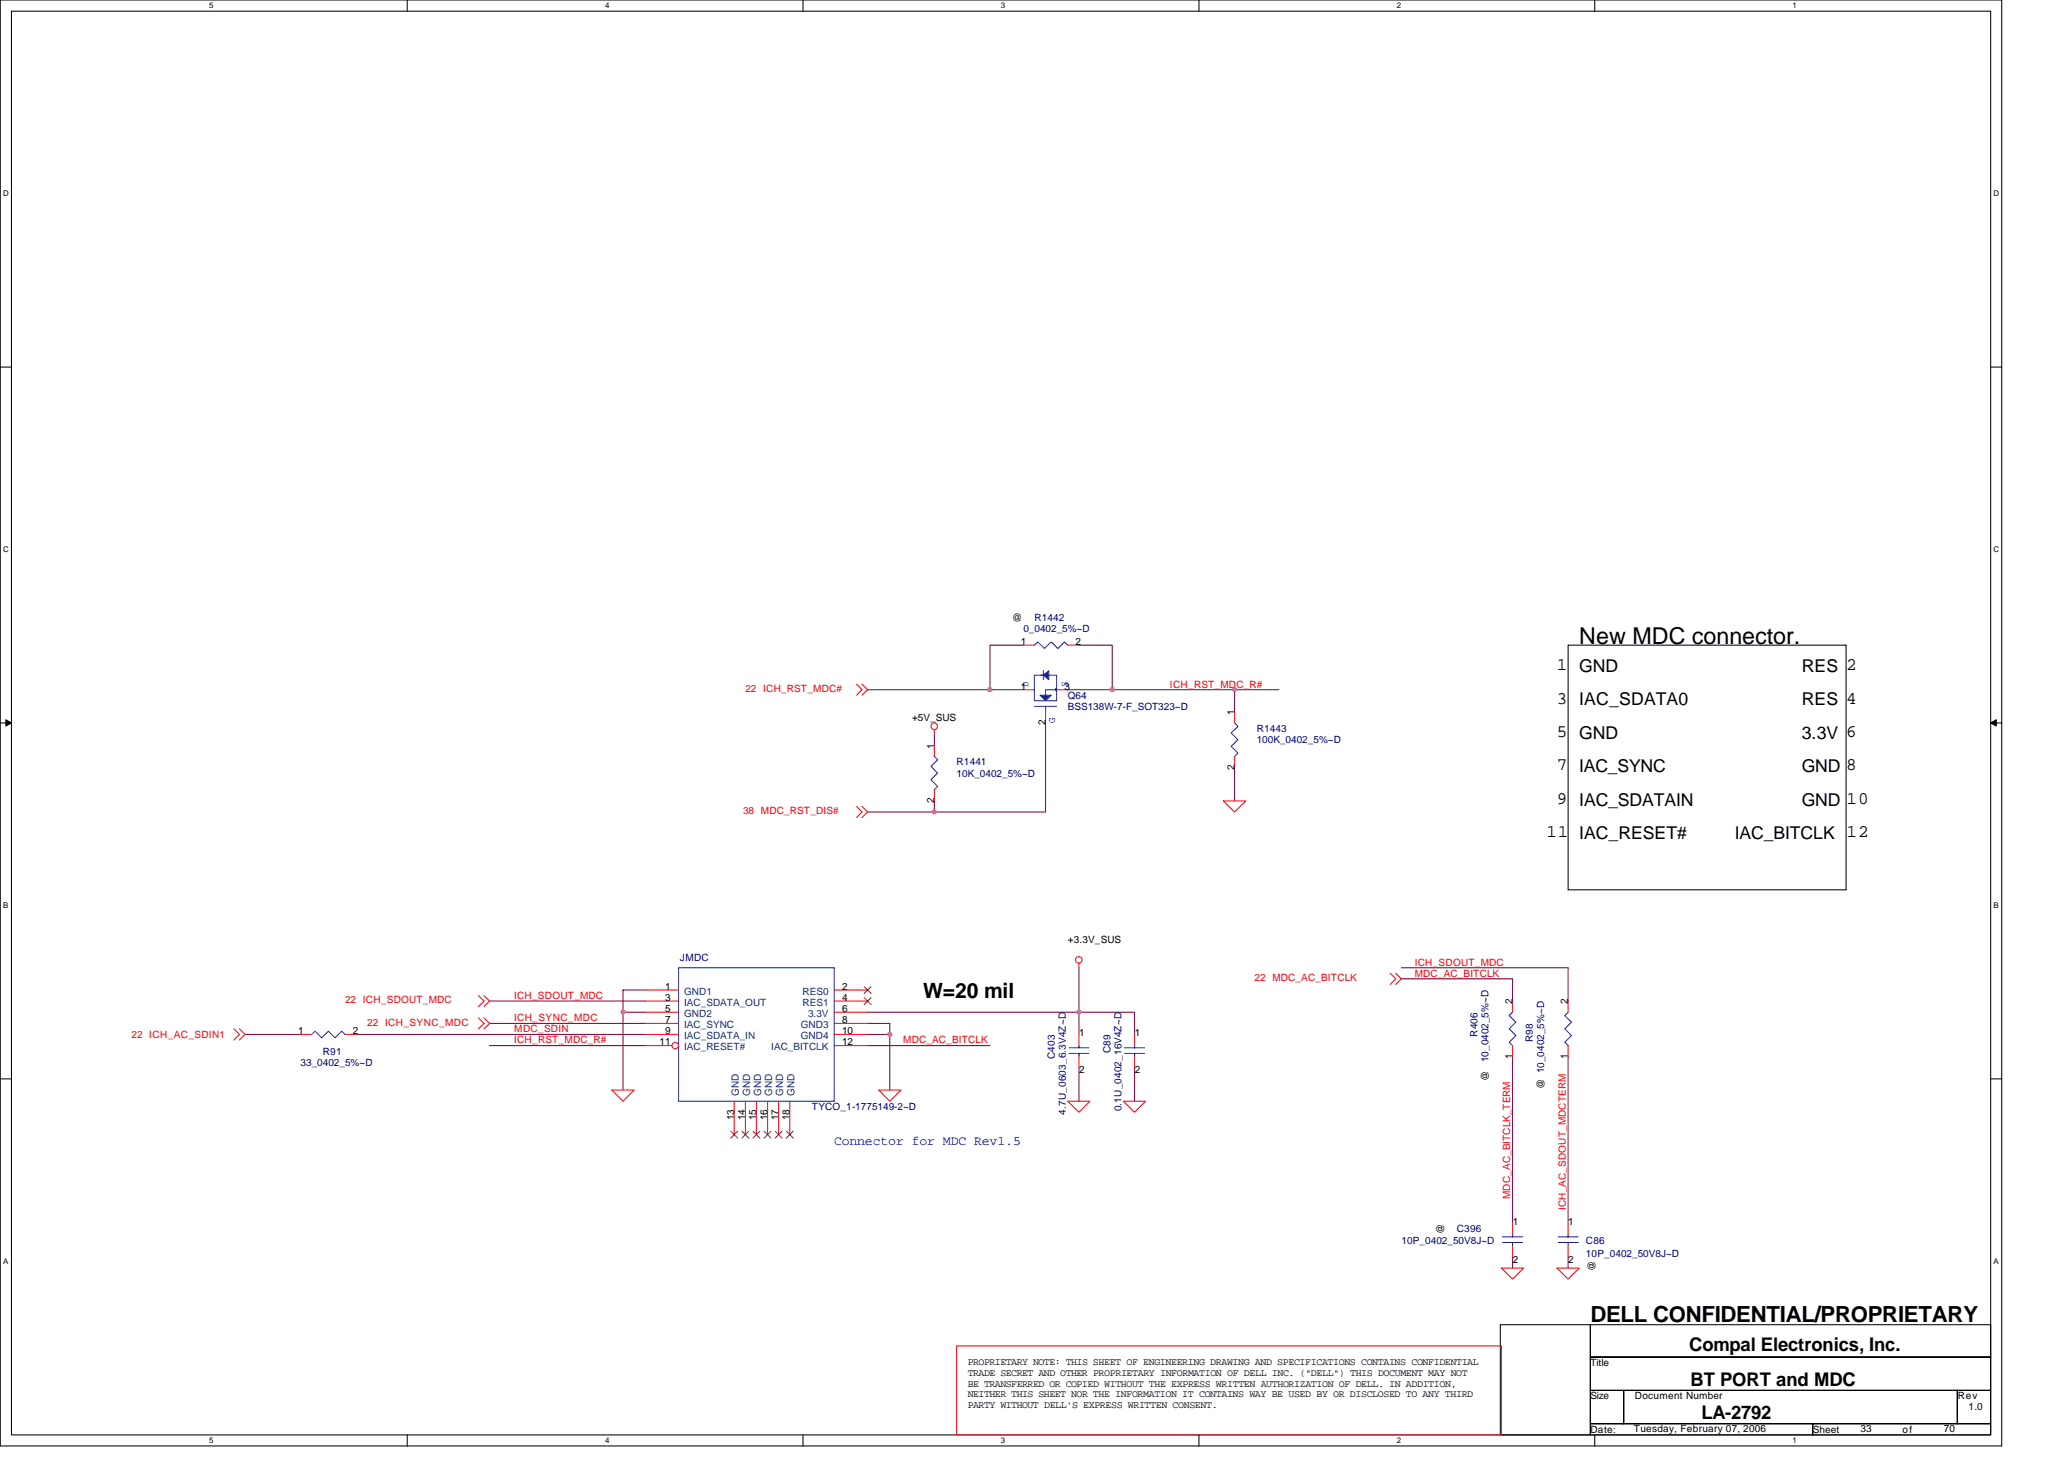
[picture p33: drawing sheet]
<svg xmlns="http://www.w3.org/2000/svg" width="297mm" height="210mm" viewBox="0 0 297 210" stroke-linecap="round" stroke-linejoin="round" font-family="sans-serif">
<defs><g id="words">
<text font-size="3.3" x="227.3" y="92.6">New MDC connector.</text>
<text font-size="3.2" x="228.9" y="190.2">DELL CONFIDENTIAL/PROPRIETARY</text>
<text font-size="3" x="132.9" y="143.6">W=20 mil</text>
<g font-size="2.7">
<text x="243.1" y="194.4">Compal Electronics, Inc.</text>
<text x="243.3" y="199.3">BT PORT and MDC</text>
<text x="244.9" y="204.2">LA-2792</text>
</g>
<g font-size="2.5">
<text x="224.1" y="96.5">1</text>
<text x="224.1" y="101.3">3</text>
<text x="227.3" y="96.7">GND</text>
<text x="227.3" y="101.5">IAC_SDATA0</text>
<text x="259.3" y="96.7">RES</text>
<text x="259.3" y="101.5">RES</text>
<text x="265.7" y="101.3">4</text>
<text x="265.7" y="96.5">2</text>
<text x="224.1" y="106">5</text>
<text x="227.3" y="106.3">GND</text>
<text x="259.3" y="106.3">3.3V</text>
<text x="265.7" y="106">6</text>
<text x="224.1" y="110.8">7</text>
<text x="227.3" y="111.1">IAC_SYNC</text>
<text x="259.3" y="111.1">GND</text>
<text x="265.7" y="110.8">8</text>
<text x="224.1" y="115.7">9</text>
<text x="227.3" y="115.9">IAC_SDATAIN</text>
<text x="259.3" y="115.9">GND</text>
<text x="265.7" y="115.7">10</text>
<text x="222.5" y="120.5">11</text>
<text x="227.3" y="120.7">IAC_RESET#</text>
<text x="249.7" y="120.7">IAC_BITCLK</text>
<text x="265.7" y="120.5">12</text>
</g>
<text font-size="1.9" fill="#00f" x="120.1" y="164.8">Connector for MDC Rev1.5</text>
<g font-size="1.4">
<text x="145.7" y="89.3">@</text>
<text x="146.9" y="92.8">1</text>
<text x="154.8" y="92.8">2</text>
<text x="146.9" y="99.2">1</text>
<text x="153.2" y="99.2">3</text>
<text x="131.3" y="103.7">+5V_SUS</text>
<text x="134.4" y="107.7" transform="rotate(-90 134.4 107.7)">1</text>
<text x="150.4" y="104.4" transform="rotate(-90 150.4 104.4)">2</text>
<text x="177.6" y="102.9" transform="rotate(-90 177.6 102.9)">1</text>
<text x="177.6" y="110.7" transform="rotate(-90 177.6 110.7)">2</text>
<text x="134.4" y="115.5" transform="rotate(-90 134.4 115.5)">2</text>
<text x="153.7" y="135.7">+3.3V_SUS</text>
<text x="95.7" y="142.4">1</text>
<text x="95.7" y="144">3</text>
<text x="121.2" y="142.4">2</text>
<text x="121.2" y="144">4</text>
<text x="42.9" y="148.8">1</text>
<text x="50.8" y="148.8">2</text>
<text x="95.7" y="145.6">5</text>
<text x="95.7" y="147.2">7</text>
<text x="95.7" y="148.8">9</text>
<text x="121.2" y="145.6">6</text>
<text x="121.2" y="147.2">8</text>
<text x="121.2" y="148.8">10</text>
<text x="155.3" y="149">1</text>
<text x="163.3" y="149">1</text>
<text x="217.7" y="144.5" transform="rotate(-90 217.7 144.5)">2</text>
<text x="225.7" y="144.5" transform="rotate(-90 225.7 144.5)">2</text>
<text x="94.9" y="150.4">11</text>
<text x="121.2" y="150.4">12</text>
<text x="155.3" y="154.4">2</text>
<text x="163.3" y="154.4">2</text>
<text x="214.2" y="155.5" transform="rotate(-90 214.2 155.5)">@</text>
<text x="217.7" y="152.4" transform="rotate(-90 217.7 152.4)">1</text>
<text x="225.7" y="152.4" transform="rotate(-90 225.7 152.4)">1</text>
<text x="105.6" y="161.2" transform="rotate(-90 105.6 161.2)">13</text>
<text x="107.2" y="161.2" transform="rotate(-90 107.2 161.2)">14</text>
<text x="108.8" y="161.2" transform="rotate(-90 108.8 161.2)">15</text>
<text x="110.4" y="161.2" transform="rotate(-90 110.4 161.2)">16</text>
<text x="112" y="161.2" transform="rotate(-90 112 161.2)">17</text>
<text x="113.6" y="161.2" transform="rotate(-90 113.6 161.2)">18</text>
<text x="222.2" y="156.7" transform="rotate(-90 222.2 156.7)">@ 10_0402_5%~D</text>
<text x="207.8" y="177.5" transform="rotate(-90 207.8 177.5)">@</text>
<text x="217.7" y="176.2">1</text>
<text x="225.7" y="176.2">1</text>
<text x="217.7" y="181.7">2</text>
<text x="225.7" y="181.7">2</text>
<text x="229.6" y="182.9" transform="rotate(-90 229.6 182.9)">@</text>
<text x="139.3" y="196.4">PROPRIETARY NOTE: THIS SHEET OF ENGINEERING DRAWING AND SPECIFICATIONS CONTAINS CONFIDENTIAL</text>
<text x="139.3" y="197.9">TRADE SECRET AND OTHER PROPRIETARY INFORMATION OF DELL INC. (&quot;DELL&quot;) THIS DOCUMENT MAY NOT</text>
<text x="228.9" y="196.5">Title</text>
<text x="139.3" y="199.5">BE TRANSFERRED OR COPIED WITHOUT THE EXPRESS WRITTEN AUTHORIZATION OF DELL. IN ADDITION,</text>
<text x="139.3" y="201">NEITHER THIS SHEET NOR THE INFORMATION IT CONTAINS WAY BE USED BY OR DISCLOSED TO ANY THIRD</text>
<text x="139.3" y="202.6">PARTY WITHOUT DELL'S EXPRESS WRITTEN CONSENT.</text>
<text x="228.9" y="201.3">Size</text>
<text x="235.3" y="201.3">Document Number</text>
<text x="281.7" y="201.3">Rev</text>
<text x="283.3" y="202.9">1.0</text>
<text x="228.9" y="206.1">Date:</text>
<text x="235.1" y="206">Tuesday, February 07, 2006</text>
<text x="260.9" y="206.1">Sheet</text>
<text x="267.8" y="206">33</text>
<text x="273.8" y="206.1">of</text>
<text x="279.8" y="206">70</text>
</g>
<g font-size="1.4" fill="#000080">
<text x="148.9" y="89.3">R1442</text>
<text x="147.3" y="90.9">0_0402_5%~D</text>
<text x="153.7" y="100.5">Q64</text>
<text x="153.7" y="102.1">BSS138W-7-F_SOT323~D</text>
<text x="180.9" y="105.3">R1443</text>
<text x="180.9" y="106.9">100K_0402_5%~D</text>
<text x="137.7" y="110.1">R1441</text>
<text x="137.7" y="111.7">10K_0402_5%~D</text>
<text x="97.8" y="138.3">JMDC</text>
<text x="212.6" y="149.1" transform="rotate(-90 212.6 149.1)">R406</text>
<text x="220.6" y="149.9" transform="rotate(-90 220.6 149.9)">R98</text>
<text x="43.3" y="153.3">33_0402_5%~D</text>
<text x="46.5" y="151.7">R91</text>
<text x="151.8" y="152.4" transform="rotate(-90 151.8 152.4)">C403</text>
<text x="159.8" y="151.5" transform="rotate(-90 159.8 151.5)">C89</text>
<text x="214.2" y="152.8" transform="rotate(-90 214.2 152.8)">10_0402_5%~D</text>
<text x="116.9" y="159.7">TYCO_1-1775149-2~D</text>
<text x="153.4" y="160.4" transform="rotate(-90 153.4 160.4)">4.7U_0603_6.3V4Z~D</text>
<text x="161.4" y="159.9" transform="rotate(-90 161.4 159.9)">0.1U_0402_16V4Z~D</text>
<text x="201.7" y="178.9">10P_0402_50V8J~D</text>
<text x="209.7" y="177.3">C396</text>
<text x="228.2" y="178.9">C86</text>
<text x="228.2" y="180.8">10P_0402_50V8J~D</text>
</g>
<g font-size="1.4" fill="#f00">
<text x="107.3" y="99.5">22 ICH_RST_MDC#</text>
<text x="168.4" y="98.9">ICH_RST_MDC_R#</text>
<text x="106.9" y="117.2">38 MDC_RST_DIS#</text>
<text x="74" y="143.7">ICH_SDOUT_MDC</text>
<text x="180.5" y="141.2">22 MDC_AC_BITCLK</text>
<text x="203.6" y="138.9">ICH_SDOUT_MDC</text>
<text x="203.6" y="140.5">MDC_AC_BITCLK</text>
<text x="18.9" y="149.3">22 ICH_AC_SDIN1</text>
<text x="49.7" y="144.4">22 ICH_SDOUT_MDC</text>
<text x="52.8" y="147.6">22 ICH_SYNC_MDC</text>
<text x="74" y="146.9">ICH_SYNC_MDC</text>
<text x="74" y="148.5">MDC_SDIN</text>
<text x="74" y="150.1">ICH_RST_MDC_R#</text>
<text x="130" y="150.1">MDC_AC_BITCLK</text>
<text x="217.4" y="172.5" transform="rotate(-90 217.4 172.5)">MDC_AC_BITCLK_TERM</text>
<text x="225.4" y="174.1" transform="rotate(-90 225.4 174.1)">ICH_AC_SDOUT_MDCTERM</text>
</g>
<g font-size="1.4" fill="#00f">
<text x="148" y="98.9" transform="rotate(-90 148 98.9)">D</text>
<text x="153.6" y="98.9" transform="rotate(-90 153.6 98.9)">S</text>
<text x="151.8" y="104" transform="rotate(-90 151.8 104)">G</text>
</g>
<g font-size="1.4" fill="#004080">
<text x="98.5" y="143.1">GND1</text>
<text x="115.5" y="143.1">RES0</text>
<text x="98.5" y="144.7">IAC_SDATA_OUT</text>
<text x="98.5" y="146.3">GND2</text>
<text x="98.5" y="147.9">IAC_SYNC</text>
<text x="98.5" y="149.5">IAC_SDATA_IN</text>
<text x="115.2" y="147.9">GND3</text>
<text x="115.2" y="149.5">GND4</text>
<text x="115.5" y="144.7">RES1</text>
<text x="116.3" y="146.3">3.3V</text>
<text x="98.5" y="151.1">IAC_RESET#</text>
<text x="111" y="151.1">IAC_BITCLK</text>
<text x="106.3" y="157.6" transform="rotate(-90 106.3 157.6)">GND</text>
<text x="107.9" y="157.6" transform="rotate(-90 107.9 157.6)">GND</text>
<text x="109.5" y="157.6" transform="rotate(-90 109.5 157.6)">GND</text>
<text x="111.1" y="157.6" transform="rotate(-90 111.1 157.6)">GND</text>
<text x="112.7" y="157.6" transform="rotate(-90 112.7 157.6)">GND</text>
<text x="114.3" y="157.6" transform="rotate(-90 114.3 157.6)">GND</text>
</g>
<g font-size="1.1">
<text x="30.1" y="1.2">5</text>
<text x="87.1" y="1.2">4</text>
<text x="144" y="1.2">3</text>
<text x="201" y="1.2">2</text>
<text x="258" y="1.2">1</text>
<text x=".4" y="28.2">D</text>
<text x="286.9" y="28.2">D</text>
<text x=".4" y="79.4">C</text>
<text x="286.9" y="79.4">C</text>
<text x=".4" y="130.6">B</text>
<text x="286.9" y="130.6">B</text>
<text x=".4" y="181.8">A</text>
<text x="286.9" y="181.8">A</text>
<text x="30.1" y="207.6">5</text>
<text x="87.1" y="207.6">4</text>
<text x="144" y="207.6">3</text>
<text x="201" y="207.6">2</text>
<text x="258" y="207.6">1</text>
</g>
</g></defs>
<path d="M0 0h288.1v208h-288.1zM1.6 1.6h284.9v204.8h-284.9z" fill="none" stroke="#000" stroke-width=".15"/>
<g fill="#fff">
<path d="M30.1 .2h.6v1.2h-.6z"/>
<path d="M30.1 206.6h.6v1.3h-.6z"/>
</g>
<path d="M58.6 0v1.6M58.6 206.4v1.6" fill="none" stroke="#000" stroke-width=".15"/>
<g fill="#fff">
<path d="M87.1 .2h.6v1.2h-.6z"/>
<path d="M87.1 206.6h.6v1.3h-.6z"/>
</g>
<path d="M115.6 0v1.6M115.6 206.4v1.6" fill="none" stroke="#000" stroke-width=".15"/>
<g fill="#fff">
<path d="M144 .2h.6v1.2h-.6z"/>
<path d="M144 206.6h.6v1.3h-.6z"/>
</g>
<path d="M172.5 0v1.6M172.5 206.4v1.6" fill="none" stroke="#000" stroke-width=".15"/>
<g fill="#fff">
<path d="M201 .2h.6v1.2h-.6z"/>
<path d="M201 206.6h.6v1.3h-.6z"/>
</g>
<path d="M229.5 0v1.6M229.5 206.4v1.6" fill="none" stroke="#000" stroke-width=".15"/>
<g fill="#fff">
<path d="M258 .2h.6v1.2h-.6z"/>
<path d="M258 206.6h.6v1.3h-.6z"/>
<path d="M.4 27.2h.8v1.3h-.8z"/>
<path d="M286.9 27.2h.8v1.3h-.8z"/>
<path d="M.4 78.4h.8v1.3h-.8z"/>
<path d="M286.9 78.4h.8v1.3h-.8z"/>
</g>
<path d="M0 52.8h1.6M286.5 52.8h1.6" fill="none" stroke="#000" stroke-width=".15"/>
<g fill="#fff">
<path d="M.4 129.6h.8v1.3h-.8z"/>
<path d="M286.9 129.6h.7v1.3h-.7z"/>
</g>
<path d="M0 104h1.6M286.5 104h1.6" fill="none" stroke="#000" stroke-width=".15"/>
<path d="M.8 103.5l.8 .5-.8 .5zM286.5 104l.8-.5v1z" fill="#000" stroke="#000" stroke-width=".14"/>
<g fill="#fff">
<path d="M.4 180.8h.8v1.3h-.8z"/>
<path d="M286.9 180.8h.7v1.3h-.7z"/>
</g>
<path d="M225.7 92.8h40v35.2h-40zM0 155.2h1.6M286.5 155.2h1.6M215.9 190.6h13v15.8h-13zM228.9 190.6h57.6v4.6h-57.6zM228.9 195.2h57.6v4.8h-57.6zM228.9 204.8h32v1.6h-32zM228.9 200h4.8v4.8h-4.8zM233.7 200h48v4.8h-48zM260.9 204.8h25.6v1.6h-25.6zM281.7 200h4.8v4.8h-4.8z" fill="none" stroke="#000" stroke-width=".15"/>
<g fill="none" stroke="#800040" stroke-width=".15">
<path d="M124.9 99.2h17.6M147.3 92.8h-4.8v6.4h4.8M153.7 99.2h24M155.3 92.8h4.8v6.4M184.1 99.2h-6.4v3.2M134.5 105.6v1.6M134.5 115.2v1.6M150.5 104v12.8h-25.6M177.7 110.4v4.8M155.3 139.2v9.6M201.7 139.2h24v4.8M35.3 148.8h8"/>
<path d="M51.3 148.8h41.6M70.5 150.4h22.4M70.5 147.2h22.4M70.5 144h22.4M89.7 145.6v11.2M92.9 142.4h-3.2v3.2h3.2M124.9 145.6h38.4v3.2M124.9 150.4h17.6M124.9 147.2h3.2v9.6M124.9 148.8h3.2M155.3 153.6v4.8M163.3 153.6v4.8"/>
<path d="M201.7 140.8h16v3.2M217.7 152v24M225.7 152v24M217.7 180.8v1.6M225.7 180.8v1.6"/>
</g>
<g fill="none" stroke="#f00" stroke-width=".15">
<path d="M123.3 98.4l.8 .8-.8 .8M124.1 98.4l.8 .8-.8 .8M123.3 116l.8 .8-.8 .8M124.1 116l.8 .8-.8 .8M134.5 105v.6M176.1 115.2h3.2l-1.6 1.6zM177.7 102.4v1.6M177.7 108.8v1.6M155.3 138.6v.6M33.7 148l.8 .8-.8 .8M34.5 148l.8 .8-.8 .8M68.9 146.4l.8 .8-.8 .8"/>
<path d="M68.9 143.2l.8 .8-.8 .8M69.7 146.4l.8 .8-.8 .8M69.7 143.2l.8 .8-.8 .8M88.1 156.8h3.2l-1.6 1.6zM92.9 142.4h4.8M92.9 144h4.8M92.9 145.6h4.8M92.9 147.2h4.8M92.9 148.8h4.8M126.5 156.8h3.2l-1.6 1.6zM153.7 158.4h3.2l-1.6 1.6zM161.7 158.4h3.2l-1.6 1.6z"/>
<path d="M163.3 148.8v1.6M163.3 152v1.6M200.1 140l.8 .8-.8 .8M200.9 140l.8 .8-.8 .8M225.7 144v1.6M225.7 150.4v1.6M225.7 176v1.6M225.7 179.2v1.6M137.7 193.6h78.4v12.8h-78.4zM216.1 182.4h3.2l-1.6 1.6zM224.1 182.4h3.2l-1.6 1.6z"/>
<circle cx="134.4" cy="104.5" r=".47"/>
<circle cx="155.3" cy="138.1" r=".47"/>
</g>
<path d="M177.7 104l.5 .5-1 1 1 .9-1 1 1 1-.5 .4M97.7 139.2h22.4v19.2h-22.4zM161.8 151.6h2.9M161.8 150.7h2.9M163.3 150.4v.3M163.3 151.6v.4M225.7 145.6l-.5 .5 1 1-1 .9 1 1-1 .9 .5 .5M224.2 178.8h2.9M224.2 177.9h2.9M225.7 177.6v.3M225.7 178.8v.4" fill="none" stroke="#00f" stroke-width=".15"/>
<circle cx="97.2" cy="150.4" r=".46" fill="#fff" stroke="#f00" stroke-width=".15"/>
<g fill="none" stroke="#f00" stroke-width=".15">
<path d="M147.3 92.8h1.6M147.3 99.2h1.6M152.1 99.2h1.6M153.7 92.8h1.6M134.5 107.2v1.6M134.5 113.6v1.6M150.5 102.4v1.6M43.3 148.8h1.5M49.7 148.8h1.6M92.9 150.4h3.8M105.7 158.4v4.8M107.3 158.4v4.8"/>
<path d="M108.9 158.4v4.8M110.5 158.4v4.8M112.1 158.4v4.8M113.7 158.4v4.8M120.1 150.4h4.8M120.1 142.4h4.8M120.1 144h4.8M120.1 145.6h4.8M120.1 147.2h4.8M120.1 148.8h4.8M155.3 148.8v1.6M155.3 152v1.6"/>
<path d="M217.7 144v1.6M217.7 150.4v1.6M217.7 176v1.6M217.7 179.2v1.6"/>
</g>
<g fill="none" stroke="#804000" stroke-width=".14">
<path d="M124.4 141.9l1 1M124.4 143.5l1 1M125.3 141.9l-.9 1M125.3 143.5l-.9 1M105.2 162.8l1 .9M106.1 162.8l-.9 .9M106.8 162.8l1 .9M107.8 162.8l-1 .9M108.4 162.8l1 .9M109.3 162.8l-1 .9M110 162.8l1 .9M111 162.8l-1 .9"/>
<path d="M111.6 162.8l1 .9M112.5 162.8l-1 .9M113.2 162.8l1 .9M114.1 162.8l-.9 .9"/>
</g>
<g fill="none" stroke="#00f" stroke-width=".15">
<path d="M148.9 92.8l.4-.4 1 .9 1-.9 .9 .9 1-.9 .5 .4M150.2 97.1h-1.3v3.7h3.2v-1.6h-1.6v.8M150.2 96.5v1.3M150.9 97.1h1.2v2.1v-.1h-.2v.3h.2M134.5 108.8l.4 .5-.9 1 .9 .9-.9 1 .9 .9-.4 .5M148.9 101.6h3.2M150.5 101.6v.8M44.8 148.8l.5-.4 1 .9 1-.9 .9 .9 1-.9 .5 .4M153.8 151.6h2.9M153.8 150.7h2.9M155.3 150.4v.3M155.3 151.6v.4"/>
<path d="M217.7 145.6l-.5 .5 1 1-1 .9 1 1-1 .9 .5 .5M216.2 178.8h2.9M216.2 177.9h2.9M217.7 177.6v.3M217.7 178.8v.4"/>
</g>
<g fill="#00f" stroke="#00f" stroke-width=".15">
<path d="M149.7 100h1.6l-.8 .8z" fill-rule="evenodd"/>
<path d="M150.2 97.1l.7-.6v1.3z" fill-rule="evenodd"/>
</g>
<g fill="#f0f" stroke="#f0f" stroke-width=".15">
<circle cx="155.3" cy="145.6" r=".31"/>
<circle cx="128.1" cy="148.8" r=".31"/>
<circle cx="89.6" cy="145.6" r=".31"/>
<circle cx="134.5" cy="116.8" r=".31"/>
<circle cx="142.5" cy="99.2" r=".32"/>
<circle cx="160.1" cy="99.2" r=".32"/>
<circle cx="177.7" cy="99.2" r=".32"/>
</g>
<use href="#words"/>
</svg>
